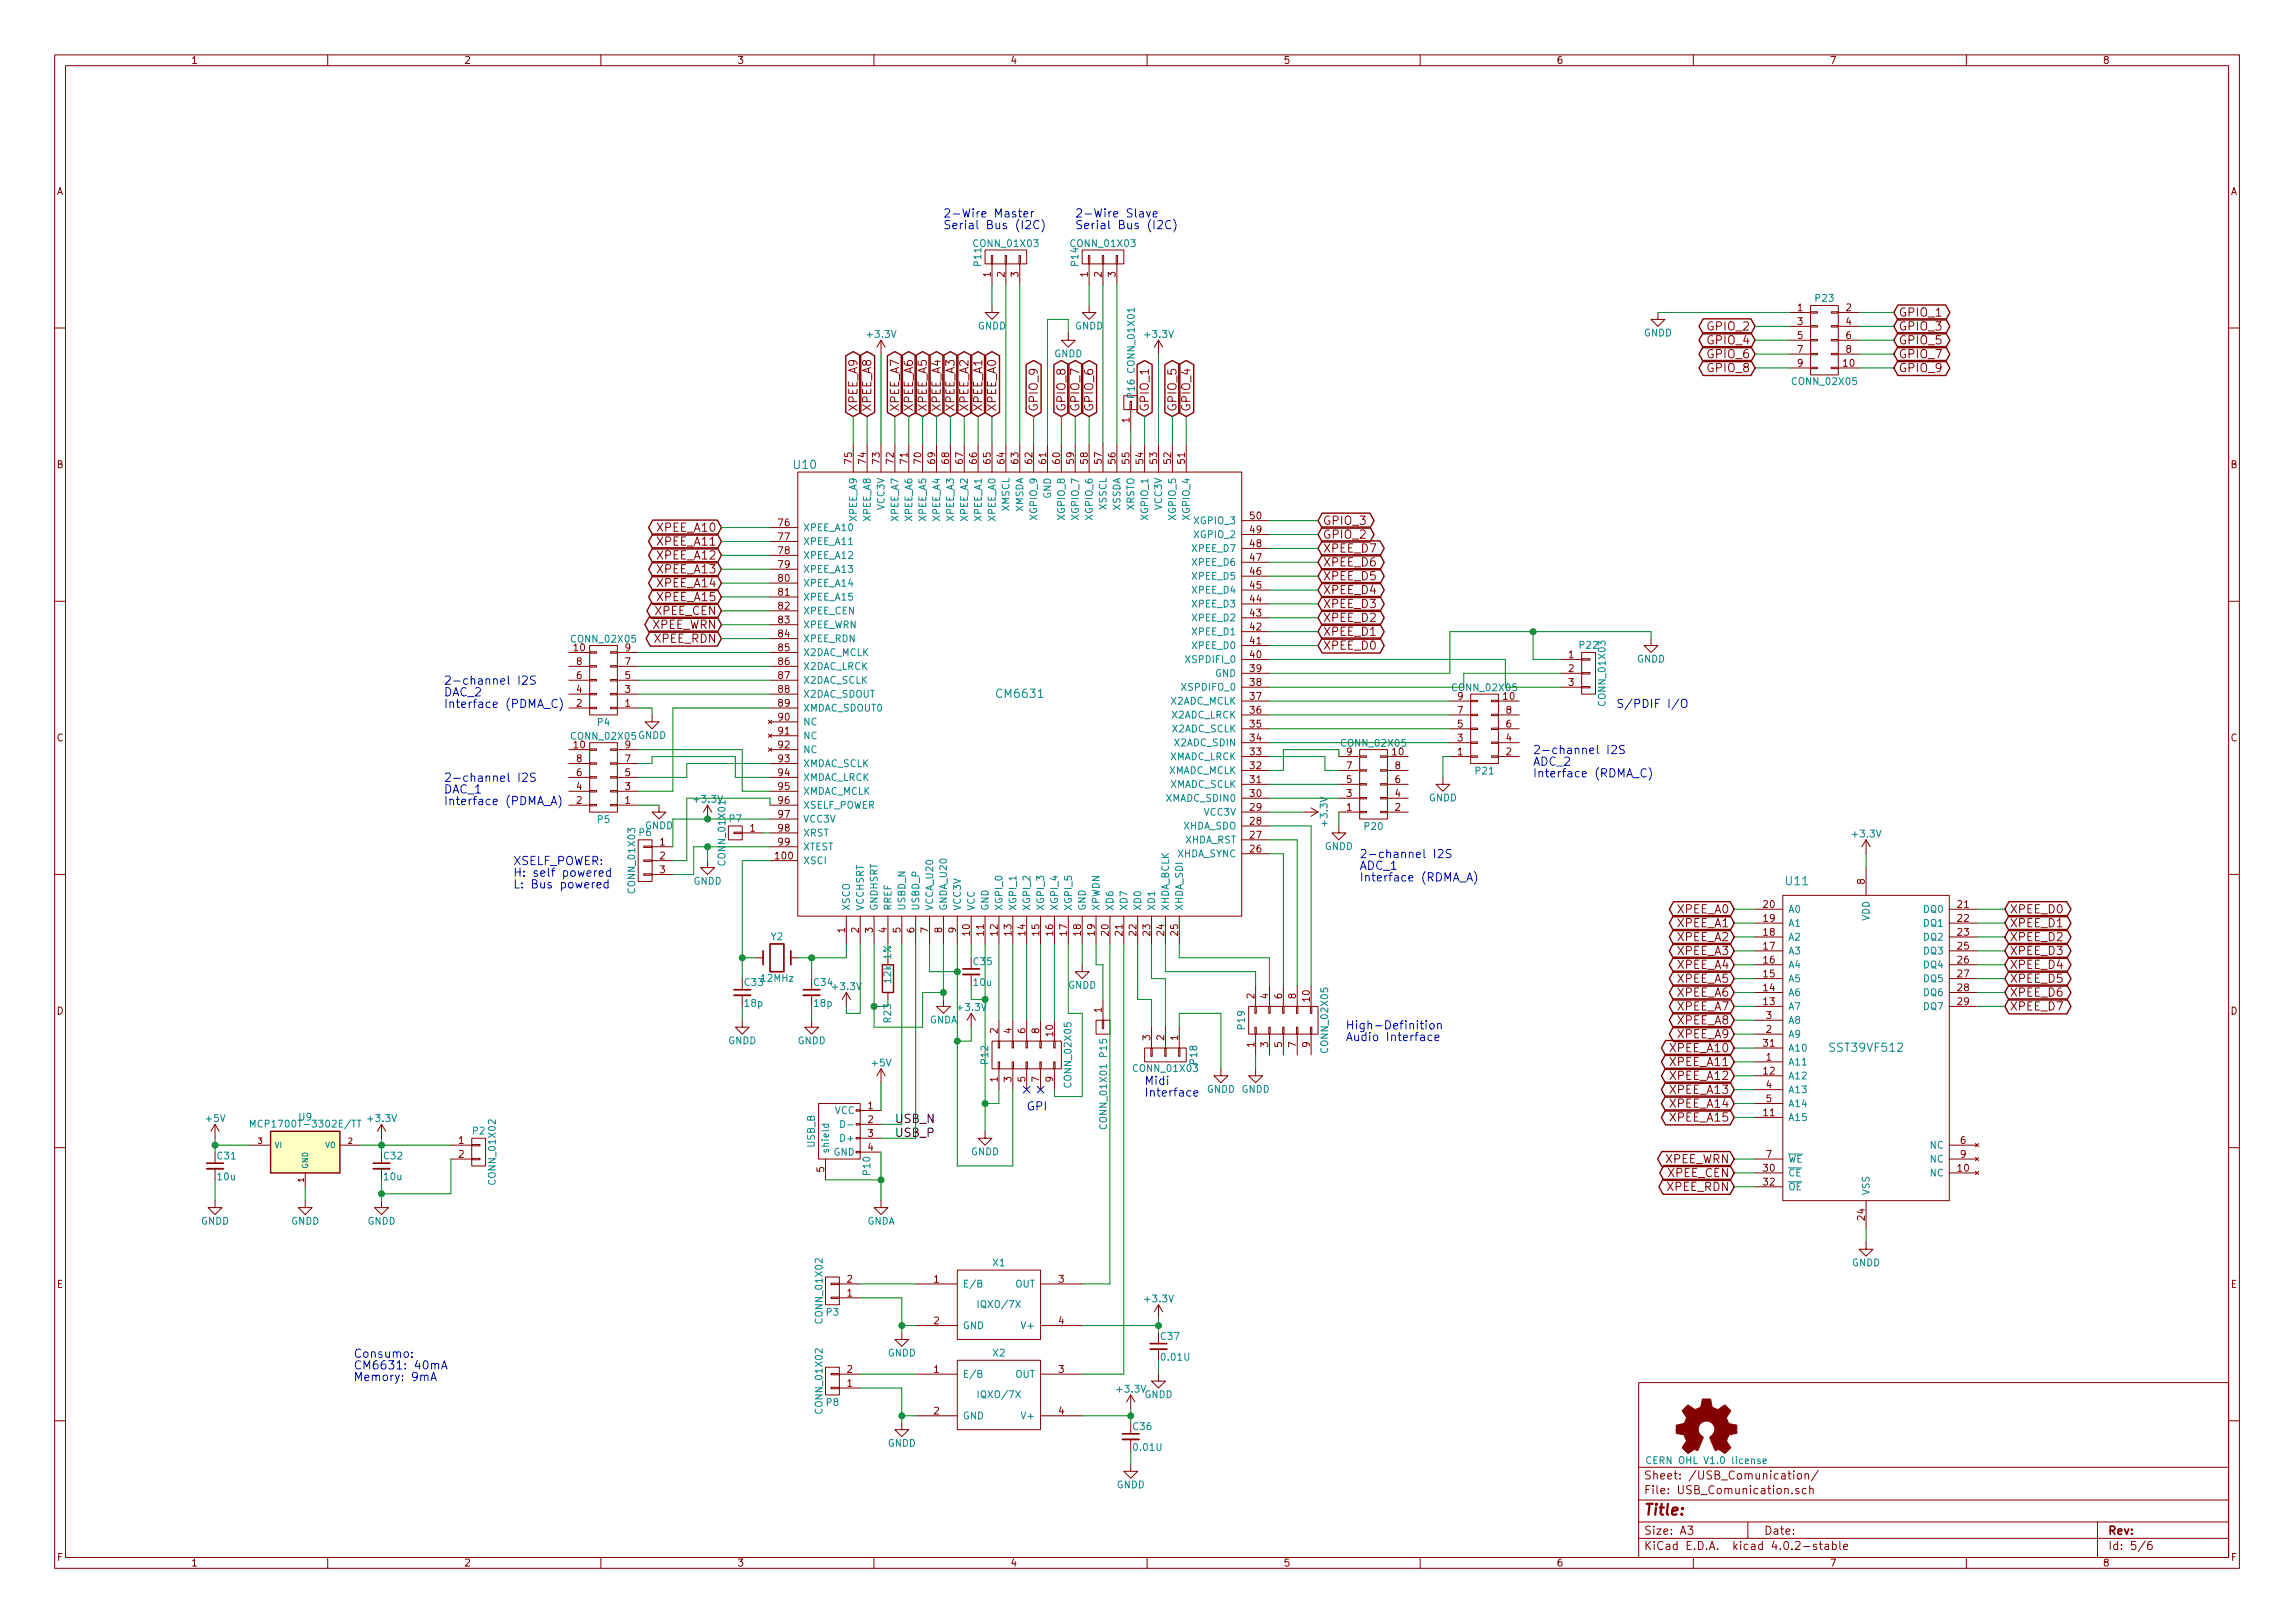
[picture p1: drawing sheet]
<svg xmlns="http://www.w3.org/2000/svg" width="420mm" height="297mm" viewBox="0 0 420 297" stroke-linecap="round" stroke-linejoin="round" font-family="sans-serif">
<defs><g id="words">
<text font-size="2.8" fill="#840000" x="301" y="277.3">Title:</text>
<g font-size="2.1" fill="#0000c2">
<text x="172.7" y="39.8">2-Wire Master</text>
<text x="172.7" y="41.9">Serial Bus (I2C)</text>
<text x="196.8" y="39.8">2-Wire Slave</text>
<text x="196.8" y="41.9">Serial Bus (I2C)</text>
<text x="81.3" y="125.3">2-channel I2S</text>
<text x="81.3" y="127.4">DAC_2</text>
<text x="81.3" y="129.6">Interface (PDMA_C)</text>
<text x="295.9" y="129.6">S/PDIF I/O</text>
<text x="81.3" y="143.1">2-channel I2S</text>
<text x="280.7" y="138">2-channel I2S</text>
<text x="280.7" y="140.1">ADC_2</text>
<text x="280.7" y="142.3">Interface (RDMA_C)</text>
<text x="81.3" y="145.2">DAC_1</text>
<text x="81.3" y="147.4">Interface (PDMA_A)</text>
<text x="94" y="158.3">XSELF_POWER:</text>
<text x="94" y="160.5">H: self powered</text>
<text x="248.9" y="157.1">2-channel I2S</text>
<text x="248.9" y="159.2">ADC_1</text>
<text x="248.9" y="161.3">Interface (RDMA_A)</text>
<text x="94" y="162.6">L: Bus powered</text>
<text x="246.4" y="188.4">High-Definition</text>
<text x="246.4" y="190.5">Audio Interface</text>
<text x="188" y="203.2">GPI</text>
<text x="209.5" y="198.6">Midi</text>
<text x="209.5" y="200.7">Interface</text>
<text x="64.8" y="248.5">Consumo:</text>
<text x="64.8" y="250.6">CM6631: 40mA</text>
<text x="64.8" y="252.8">Memory: 9mA</text>
</g>
<g font-size="2.1" fill="#840000">
<text x="347.6" y="57.9">GPIO_1</text>
<text x="312.7" y="60.5">GPIO_2</text>
<text x="312.7" y="63">GPIO_4</text>
<text x="312.7" y="65.6">GPIO_6</text>
<text x="347.6" y="60.5">GPIO_3</text>
<text x="347.6" y="63">GPIO_5</text>
<text x="347.6" y="65.6">GPIO_7</text>
<text x="312.7" y="68.1">GPIO_8</text>
<text x="347.6" y="68.1">GPIO_9</text>
<text x="157" y="75.3" transform="rotate(-90 157 75.3)">XPEE_A9</text>
<text x="159.5" y="75.3" transform="rotate(-90 159.5 75.3)">XPEE_A8</text>
<text x="164.6" y="75.3" transform="rotate(-90 164.6 75.3)">XPEE_A7</text>
<text x="167.1" y="75.3" transform="rotate(-90 167.1 75.3)">XPEE_A6</text>
<text x="169.7" y="75.3" transform="rotate(-90 169.7 75.3)">XPEE_A5</text>
<text x="172.2" y="75.3" transform="rotate(-90 172.2 75.3)">XPEE_A4</text>
<text x="174.8" y="75.3" transform="rotate(-90 174.8 75.3)">XPEE_A3</text>
<text x="177.3" y="75.3" transform="rotate(-90 177.3 75.3)">XPEE_A2</text>
<text x="179.8" y="75.3" transform="rotate(-90 179.8 75.3)">XPEE_A1</text>
<text x="182.4" y="75.3" transform="rotate(-90 182.4 75.3)">XPEE_A0</text>
<text x="190" y="75.3" transform="rotate(-90 190 75.3)">GPIO_9</text>
<text x="195.1" y="75.3" transform="rotate(-90 195.1 75.3)">GPIO_8</text>
<text x="197.6" y="75.3" transform="rotate(-90 197.6 75.3)">GPIO_7</text>
<text x="200.2" y="75.3" transform="rotate(-90 200.2 75.3)">GPIO_6</text>
<text x="210.3" y="75.3" transform="rotate(-90 210.3 75.3)">GPIO_1</text>
<text x="215.4" y="75.3" transform="rotate(-90 215.4 75.3)">GPIO_5</text>
<text x="217.9" y="75.3" transform="rotate(-90 217.9 75.3)">GPIO_4</text>
<text x="120.4" y="97.3">XPEE_A10</text>
<text x="120.4" y="99.9">XPEE_A11</text>
<text x="242.2" y="98.6">GPIO_2</text>
<text x="242.2" y="96">GPIO_3</text>
<text x="242.2" y="101.1">XPEE_D7</text>
<text x="120.4" y="102.4">XPEE_A12</text>
<text x="120.4" y="104.9">XPEE_A13</text>
<text x="120.4" y="107.5">XPEE_A14</text>
<text x="242.2" y="103.7">XPEE_D6</text>
<text x="242.2" y="106.2">XPEE_D5</text>
<text x="119.8" y="112.6">XPEE_CEN</text>
<text x="120.4" y="110">XPEE_A15</text>
<text x="242.2" y="108.7">XPEE_D4</text>
<text x="242.2" y="111.3">XPEE_D3</text>
<text x="242.2" y="113.8">XPEE_D2</text>
<text x="119.3" y="115.1">XPEE_WRN</text>
<text x="119.7" y="117.6">XPEE_RDN</text>
<text x="242.2" y="116.4">XPEE_D1</text>
<text x="242.2" y="118.9">XPEE_D0</text>
<text x="307" y="167.2">XPEE_A0</text>
<text x="367.9" y="167.2">XPEE_D0</text>
<text x="307" y="169.7">XPEE_A1</text>
<text x="307" y="172.2">XPEE_A2</text>
<text x="367.9" y="172.2">XPEE_D2</text>
<text x="367.9" y="169.7">XPEE_D1</text>
<text x="307" y="174.8">XPEE_A3</text>
<text x="307" y="179.9">XPEE_A5</text>
<text x="307" y="177.3">XPEE_A4</text>
<text x="367.9" y="177.3">XPEE_D4</text>
<text x="367.9" y="174.8">XPEE_D3</text>
<text x="367.9" y="179.9">XPEE_D5</text>
<text x="307" y="184.9">XPEE_A7</text>
<text x="307" y="182.4">XPEE_A6</text>
<text x="367.9" y="182.4">XPEE_D6</text>
<text x="367.9" y="184.9">XPEE_D7</text>
<text x="307" y="190">XPEE_A9</text>
<text x="307" y="187.5">XPEE_A8</text>
<text x="305.8" y="195.1">XPEE_A11</text>
<text x="305.8" y="192.6">XPEE_A10</text>
<text x="305.8" y="197.6">XPEE_A12</text>
<text x="305.8" y="200.2">XPEE_A13</text>
<text x="305.8" y="202.7">XPEE_A14</text>
<text x="305.8" y="205.3">XPEE_A15</text>
<text x="304.7" y="212.9">XPEE_WRN</text>
<text x="305.3" y="215.4">XPEE_CEN</text>
<text x="305.2" y="218">XPEE_RDN</text>
<text x="301" y="273.5">File: USB_Comunication.sch</text>
<text x="301" y="270.8">Sheet: /USB_Comunication/</text>
<text x="301" y="280.9">Size: A3</text>
<text x="323" y="280.9">Date:</text>
<text x="386" y="280.9">Rev:</text>
<text x="301" y="283.7">KiCad E.D.A. kicad 4.0.2-stable</text>
<text x="386" y="283.7">Id: 5/6</text>
</g>
<g font-size="2.1" fill="#008484">
<text x="145.4" y="85.8">U10</text>
<text x="182.7" y="127.7">CM6631</text>
<text x="327" y="162">U11</text>
<text x="335.3" y="192.5">SST39VF512</text>
</g>
<g font-size="2.1">
<text x="163.8" y="205.5">USB_N</text>
<text x="163.8" y="208.1">USB_P</text>
</g>
<g font-size="1.8" fill="#840000">
<text x="35" y="11.7">1</text>
<text x="85" y="11.7">2</text>
<text x="135" y="11.7">3</text>
<text x="185" y="11.7">4</text>
<text x="235" y="11.7">5</text>
<text x="285" y="11.7">6</text>
<text x="335" y="11.7">7</text>
<text x="385" y="11.7">8</text>
<text x="10.4" y="35.7">A</text>
<text x="408.4" y="35.7">A</text>
<text x="181.4" y="50.7" transform="rotate(-90 181.4 50.7)">1</text>
<text x="183.9" y="50.7" transform="rotate(-90 183.9 50.7)">2</text>
<text x="186.4" y="50.7" transform="rotate(-90 186.4 50.7)">3</text>
<text x="199.1" y="50.7" transform="rotate(-90 199.1 50.7)">1</text>
<text x="201.7" y="50.7" transform="rotate(-90 201.7 50.7)">2</text>
<text x="204.2" y="50.7" transform="rotate(-90 204.2 50.7)">3</text>
<text x="329.1" y="56.9">1</text>
<text x="329.1" y="59.5">3</text>
<text x="338" y="56.9">2</text>
<text x="338" y="59.5">4</text>
<text x="329.1" y="62">5</text>
<text x="329.1" y="64.6">7</text>
<text x="338" y="62">6</text>
<text x="338" y="64.6">8</text>
<text x="329.1" y="67.1">9</text>
<text x="337.5" y="67.1">10</text>
<text x="206.8" y="77.4" transform="rotate(-90 206.8 77.4)">1</text>
<text x="10.4" y="85.7">B</text>
<text x="156" y="84.8" transform="rotate(-90 156 84.8)">75</text>
<text x="158.5" y="84.8" transform="rotate(-90 158.5 84.8)">74</text>
<text x="161" y="84.8" transform="rotate(-90 161 84.8)">73</text>
<text x="163.6" y="84.8" transform="rotate(-90 163.6 84.8)">72</text>
<text x="166.1" y="84.8" transform="rotate(-90 166.1 84.8)">71</text>
<text x="168.7" y="84.8" transform="rotate(-90 168.7 84.8)">70</text>
<text x="171.2" y="84.8" transform="rotate(-90 171.2 84.8)">69</text>
<text x="173.7" y="84.8" transform="rotate(-90 173.7 84.8)">68</text>
<text x="176.3" y="84.8" transform="rotate(-90 176.3 84.8)">67</text>
<text x="178.8" y="84.8" transform="rotate(-90 178.8 84.8)">66</text>
<text x="181.4" y="84.8" transform="rotate(-90 181.4 84.8)">65</text>
<text x="183.9" y="84.8" transform="rotate(-90 183.9 84.8)">64</text>
<text x="186.4" y="84.8" transform="rotate(-90 186.4 84.8)">63</text>
<text x="189" y="84.8" transform="rotate(-90 189 84.8)">62</text>
<text x="191.5" y="84.8" transform="rotate(-90 191.5 84.8)">61</text>
<text x="194.1" y="84.8" transform="rotate(-90 194.1 84.8)">60</text>
<text x="196.6" y="84.8" transform="rotate(-90 196.6 84.8)">59</text>
<text x="199.1" y="84.8" transform="rotate(-90 199.1 84.8)">58</text>
<text x="201.7" y="84.8" transform="rotate(-90 201.7 84.8)">57</text>
<text x="204.2" y="84.8" transform="rotate(-90 204.2 84.8)">56</text>
<text x="206.8" y="84.8" transform="rotate(-90 206.8 84.8)">55</text>
<text x="209.3" y="84.8" transform="rotate(-90 209.3 84.8)">54</text>
<text x="211.8" y="84.8" transform="rotate(-90 211.8 84.8)">53</text>
<text x="214.4" y="84.8" transform="rotate(-90 214.4 84.8)">52</text>
<text x="216.9" y="84.8" transform="rotate(-90 216.9 84.8)">51</text>
<text x="408.4" y="85.7">B</text>
<text x="228.9" y="95">50</text>
<text x="142.5" y="96.3">76</text>
<text x="142.5" y="98.8">77</text>
<text x="142.5" y="101.4">78</text>
<text x="228.9" y="100.1">48</text>
<text x="228.9" y="97.6">49</text>
<text x="142.5" y="106.5">80</text>
<text x="142.5" y="103.9">79</text>
<text x="228.9" y="107.7">45</text>
<text x="228.9" y="105.2">46</text>
<text x="228.9" y="102.7">47</text>
<text x="142.5" y="109">81</text>
<text x="142.5" y="111.5">82</text>
<text x="228.9" y="112.8">43</text>
<text x="228.9" y="110.3">44</text>
<text x="105.1" y="119.2">10</text>
<text x="114.5" y="119.2">9</text>
<text x="142.5" y="114.1">83</text>
<text x="142.5" y="116.6">84</text>
<text x="142.5" y="119.2">85</text>
<text x="228.9" y="117.9">41</text>
<text x="228.9" y="115.4">42</text>
<text x="105.6" y="124.2">6</text>
<text x="105.6" y="121.7">8</text>
<text x="114.5" y="124.2">5</text>
<text x="114.5" y="121.7">7</text>
<text x="142.5" y="121.7">86</text>
<text x="142.5" y="124.2">87</text>
<text x="228.9" y="120.4">40</text>
<text x="228.9" y="125.5">38</text>
<text x="228.9" y="123">39</text>
<text x="287.2" y="120.4">1</text>
<text x="287.2" y="123">2</text>
<text x="287.2" y="125.5">3</text>
<text x="105.6" y="129.3">2</text>
<text x="105.6" y="126.8">4</text>
<text x="114.5" y="129.3">1</text>
<text x="114.5" y="126.8">3</text>
<text x="142.5" y="131.9">90</text>
<text x="142.5" y="126.8">88</text>
<text x="142.5" y="129.3">89</text>
<text x="228.9" y="130.6">36</text>
<text x="228.9" y="128.1">37</text>
<text x="266.9" y="130.6">7</text>
<text x="266.9" y="128.1">9</text>
<text x="275.3" y="128.1">10</text>
<text x="275.7" y="130.6">8</text>
<text x="10.4" y="135.7">C</text>
<text x="105.1" y="136.9">10</text>
<text x="114.5" y="136.9">9</text>
<text x="142.5" y="134.4">91</text>
<text x="142.5" y="136.9">92</text>
<text x="228.9" y="135.7">34</text>
<text x="228.9" y="133.1">35</text>
<text x="266.9" y="135.7">3</text>
<text x="266.9" y="133.1">5</text>
<text x="275.7" y="135.7">4</text>
<text x="275.7" y="133.1">6</text>
<text x="408.4" y="135.7">C</text>
<text x="105.6" y="142">6</text>
<text x="105.6" y="139.5">8</text>
<text x="114.5" y="142">5</text>
<text x="114.5" y="139.5">7</text>
<text x="142.5" y="139.5">93</text>
<text x="142.5" y="142">94</text>
<text x="228.9" y="143.3">31</text>
<text x="228.9" y="140.8">32</text>
<text x="228.9" y="138.2">33</text>
<text x="246.5" y="143.3">5</text>
<text x="246.5" y="140.8">7</text>
<text x="246.5" y="138.2">9</text>
<text x="254.9" y="138.2">10</text>
<text x="255.4" y="143.3">6</text>
<text x="255.4" y="140.8">8</text>
<text x="266.9" y="138.2">1</text>
<text x="275.7" y="138.2">2</text>
<text x="105.6" y="147.1">2</text>
<text x="105.6" y="144.6">4</text>
<text x="114.5" y="147.1">1</text>
<text x="114.5" y="144.6">3</text>
<text x="142.5" y="144.6">95</text>
<text x="142.5" y="147.1">96</text>
<text x="142.5" y="149.6">97</text>
<text x="228.9" y="145.8">30</text>
<text x="228.9" y="148.4">29</text>
<text x="246.5" y="148.4">1</text>
<text x="246.5" y="145.8">3</text>
<text x="255.4" y="148.4">2</text>
<text x="255.4" y="145.8">4</text>
<text x="120.8" y="154.7">1</text>
<text x="137.3" y="152.2">1</text>
<text x="142.5" y="152.2">98</text>
<text x="142.5" y="154.7">99</text>
<text x="228.9" y="156">26</text>
<text x="228.9" y="153.5">27</text>
<text x="228.9" y="150.9">28</text>
<text x="120.8" y="157.3">2</text>
<text x="120.8" y="159.8">3</text>
<text x="142" y="157.3">100</text>
<text x="341.4" y="161.8" transform="rotate(-90 341.4 161.8)">8</text>
<text x="322.9" y="166.2">20</text>
<text x="358.4" y="166.2">21</text>
<text x="154.7" y="170.7" transform="rotate(-90 154.7 170.7)">1</text>
<text x="157.2" y="170.7" transform="rotate(-90 157.2 170.7)">2</text>
<text x="159.8" y="170.7" transform="rotate(-90 159.8 170.7)">3</text>
<text x="162.3" y="170.7" transform="rotate(-90 162.3 170.7)">4</text>
<text x="164.8" y="170.7" transform="rotate(-90 164.8 170.7)">5</text>
<text x="167.4" y="170.7" transform="rotate(-90 167.4 170.7)">6</text>
<text x="169.9" y="170.7" transform="rotate(-90 169.9 170.7)">7</text>
<text x="172.5" y="170.7" transform="rotate(-90 172.5 170.7)">8</text>
<text x="175" y="170.7" transform="rotate(-90 175 170.7)">9</text>
<text x="177.5" y="171.2" transform="rotate(-90 177.5 171.2)">10</text>
<text x="180.1" y="171.2" transform="rotate(-90 180.1 171.2)">11</text>
<text x="182.6" y="171.2" transform="rotate(-90 182.6 171.2)">12</text>
<text x="185.2" y="171.2" transform="rotate(-90 185.2 171.2)">13</text>
<text x="187.7" y="171.2" transform="rotate(-90 187.7 171.2)">14</text>
<text x="190.2" y="171.2" transform="rotate(-90 190.2 171.2)">15</text>
<text x="192.8" y="171.2" transform="rotate(-90 192.8 171.2)">16</text>
<text x="195.3" y="171.2" transform="rotate(-90 195.3 171.2)">17</text>
<text x="197.9" y="171.2" transform="rotate(-90 197.9 171.2)">18</text>
<text x="200.4" y="171.2" transform="rotate(-90 200.4 171.2)">19</text>
<text x="202.9" y="171.2" transform="rotate(-90 202.9 171.2)">20</text>
<text x="205.5" y="171.2" transform="rotate(-90 205.5 171.2)">21</text>
<text x="208" y="171.2" transform="rotate(-90 208 171.2)">22</text>
<text x="210.6" y="171.2" transform="rotate(-90 210.6 171.2)">23</text>
<text x="213.1" y="171.2" transform="rotate(-90 213.1 171.2)">24</text>
<text x="215.6" y="171.2" transform="rotate(-90 215.6 171.2)">25</text>
<text x="322.9" y="173.8">17</text>
<text x="322.9" y="171.2">18</text>
<text x="322.9" y="168.7">19</text>
<text x="358.4" y="168.7">22</text>
<text x="358.4" y="171.2">23</text>
<text x="358.4" y="173.8">25</text>
<text x="322.9" y="178.9">15</text>
<text x="322.9" y="176.3">16</text>
<text x="358.4" y="176.3">26</text>
<text x="358.4" y="178.9">27</text>
<text x="10.4" y="185.7">D</text>
<text x="201.7" y="185.3" transform="rotate(-90 201.7 185.3)">1</text>
<text x="229.6" y="182.8" transform="rotate(-90 229.6 182.8)">2</text>
<text x="232.2" y="182.8" transform="rotate(-90 232.2 182.8)">4</text>
<text x="234.7" y="182.8" transform="rotate(-90 234.7 182.8)">6</text>
<text x="237.2" y="182.8" transform="rotate(-90 237.2 182.8)">8</text>
<text x="239.8" y="183.2" transform="rotate(-90 239.8 183.2)">10</text>
<text x="322.9" y="183.9">13</text>
<text x="322.9" y="181.4">14</text>
<text x="358.4" y="181.4">28</text>
<text x="358.4" y="183.9">29</text>
<text x="408.4" y="185.7">D</text>
<text x="182.6" y="189.1" transform="rotate(-90 182.6 189.1)">2</text>
<text x="185.2" y="189.1" transform="rotate(-90 185.2 189.1)">4</text>
<text x="187.7" y="189.1" transform="rotate(-90 187.7 189.1)">6</text>
<text x="190.2" y="189.1" transform="rotate(-90 190.2 189.1)">8</text>
<text x="192.8" y="189.6" transform="rotate(-90 192.8 189.6)">10</text>
<text x="210.6" y="190.4" transform="rotate(-90 210.6 190.4)">3</text>
<text x="213.1" y="190.4" transform="rotate(-90 213.1 190.4)">2</text>
<text x="215.6" y="190.4" transform="rotate(-90 215.6 190.4)">1</text>
<text x="229.6" y="191.7" transform="rotate(-90 229.6 191.7)">1</text>
<text x="232.2" y="191.7" transform="rotate(-90 232.2 191.7)">3</text>
<text x="234.7" y="191.7" transform="rotate(-90 234.7 191.7)">5</text>
<text x="237.2" y="191.7" transform="rotate(-90 237.2 191.7)">7</text>
<text x="239.8" y="191.7" transform="rotate(-90 239.8 191.7)">9</text>
<text x="322.9" y="191.6">31</text>
<text x="323.4" y="189">2</text>
<text x="323.4" y="186.5">3</text>
<text x="322.9" y="196.6">12</text>
<text x="323.4" y="194.1">1</text>
<text x="158.9" y="203">1</text>
<text x="182.6" y="198" transform="rotate(-90 182.6 198)">1</text>
<text x="185.2" y="198" transform="rotate(-90 185.2 198)">3</text>
<text x="187.7" y="198" transform="rotate(-90 187.7 198)">5</text>
<text x="190.2" y="198" transform="rotate(-90 190.2 198)">7</text>
<text x="192.8" y="198" transform="rotate(-90 192.8 198)">9</text>
<text x="323.4" y="199.2">4</text>
<text x="323.4" y="201.7">5</text>
<text x="84" y="209.3">1</text>
<text x="158.9" y="205.5">2</text>
<text x="158.9" y="208.1">3</text>
<text x="322.9" y="204.3">11</text>
<text x="358.9" y="209.3">6</text>
<text x="84" y="211.9">2</text>
<text x="150.9" y="214.5" transform="rotate(-90 150.9 214.5)">5</text>
<text x="158.9" y="210.6">4</text>
<text x="322.9" y="214.4">30</text>
<text x="323.4" y="211.9">7</text>
<text x="358.4" y="214.4">10</text>
<text x="358.9" y="211.9">9</text>
<text x="322.9" y="217">32</text>
<text x="341.4" y="223.3" transform="rotate(-90 341.4 223.3)">24</text>
<text x="10.4" y="235.7">E</text>
<text x="155.1" y="237.3">1</text>
<text x="155.1" y="234.7">2</text>
<text x="171" y="234.7">1</text>
<text x="193.8" y="234.7">3</text>
<text x="408.4" y="235.7">E</text>
<text x="171" y="242.4">2</text>
<text x="193.8" y="242.4">4</text>
<text x="155.1" y="251.2">2</text>
<text x="171" y="251.2">1</text>
<text x="193.8" y="251.2">3</text>
<text x="155.1" y="253.8">1</text>
<text x="171" y="258.9">2</text>
<text x="193.8" y="258.9">4</text>
<text x="10.5" y="285.7">F</text>
<text x="35" y="286.7">1</text>
<text x="85" y="286.7">2</text>
<text x="135" y="286.7">3</text>
<text x="185" y="286.7">4</text>
<text x="235" y="286.7">5</text>
<text x="285" y="286.7">6</text>
<text x="335" y="286.7">7</text>
<text x="385" y="286.7">8</text>
<text x="408.5" y="285.7">F</text>
</g>
<g font-size="1.8" fill="#008484">
<text x="178.5" y="45.2">CONN_01X03</text>
<text x="196.3" y="45.2">CONN_01X03</text>
<text x="179.6" y="48.6" transform="rotate(-90 179.6 48.6)">P11</text>
<text x="197.4" y="48.6" transform="rotate(-90 197.4 48.6)">P14</text>
<text x="332.4" y="55.2">P23</text>
<text x="159" y="61.8">+3.3V</text>
<text x="179" y="60.3">GNDD</text>
<text x="193" y="65.4">GNDD</text>
<text x="196.8" y="60.3">GNDD</text>
<text x="209.8" y="61.8">+3.3V</text>
<text x="300.9" y="61.6">GNDD</text>
<text x="207.7" y="67.9" transform="rotate(-90 207.7 67.9)">CONN_01X01</text>
<text x="328.4" y="70.4">CONN_02X05</text>
<text x="207.7" y="72.7" transform="rotate(-90 207.7 72.7)">P16</text>
<text x="156.8" y="95.4" transform="rotate(-90 156.8 95.4)">XPEE_A9</text>
<text x="159.4" y="95.4" transform="rotate(-90 159.4 95.4)">XPEE_A8</text>
<text x="161.9" y="93.3" transform="rotate(-90 161.9 93.3)">VCC3V</text>
<text x="164.5" y="95.4" transform="rotate(-90 164.5 95.4)">XPEE_A7</text>
<text x="167" y="95.4" transform="rotate(-90 167 95.4)">XPEE_A6</text>
<text x="169.5" y="95.4" transform="rotate(-90 169.5 95.4)">XPEE_A5</text>
<text x="172.1" y="95.4" transform="rotate(-90 172.1 95.4)">XPEE_A4</text>
<text x="174.6" y="95.4" transform="rotate(-90 174.6 95.4)">XPEE_A3</text>
<text x="177.2" y="95.4" transform="rotate(-90 177.2 95.4)">XPEE_A2</text>
<text x="179.7" y="95.4" transform="rotate(-90 179.7 95.4)">XPEE_A1</text>
<text x="182.2" y="95.4" transform="rotate(-90 182.2 95.4)">XPEE_A0</text>
<text x="184.8" y="93.6" transform="rotate(-90 184.8 93.6)">XMSCL</text>
<text x="187.3" y="93.8" transform="rotate(-90 187.3 93.8)">XMSDA</text>
<text x="189.9" y="95" transform="rotate(-90 189.9 95)">XGPIO_9</text>
<text x="192.4" y="91.3" transform="rotate(-90 192.4 91.3)">GND</text>
<text x="194.9" y="95" transform="rotate(-90 194.9 95)">XGPIO_8</text>
<text x="197.5" y="95" transform="rotate(-90 197.5 95)">XGPIO_7</text>
<text x="200" y="95" transform="rotate(-90 200 95)">XGPIO_6</text>
<text x="202.6" y="93.3" transform="rotate(-90 202.6 93.3)">XSSCL</text>
<text x="205.1" y="93.5" transform="rotate(-90 205.1 93.5)">XSSDA</text>
<text x="207.6" y="93.5" transform="rotate(-90 207.6 93.5)">XRSTO</text>
<text x="210.2" y="95" transform="rotate(-90 210.2 95)">XGPIO_1</text>
<text x="212.7" y="93.3" transform="rotate(-90 212.7 93.3)">VCC3V</text>
<text x="215.3" y="95" transform="rotate(-90 215.3 95)">XGPIO_5</text>
<text x="217.8" y="95" transform="rotate(-90 217.8 95)">XGPIO_4</text>
<text x="218.7" y="95.9">XGPIO_3</text>
<text x="147.1" y="97.2">XPEE_A10</text>
<text x="147.1" y="99.7">XPEE_A11</text>
<text x="218.3" y="101">XPEE_D7</text>
<text x="218.7" y="98.5">XGPIO_2</text>
<text x="147.1" y="107.4">XPEE_A14</text>
<text x="147.1" y="102.3">XPEE_A12</text>
<text x="147.1" y="104.8">XPEE_A13</text>
<text x="218.3" y="106.1">XPEE_D5</text>
<text x="218.3" y="103.5">XPEE_D6</text>
<text x="147.1" y="109.9">XPEE_A15</text>
<text x="147.1" y="112.4">XPEE_CEN</text>
<text x="218.3" y="113.7">XPEE_D2</text>
<text x="218.3" y="111.2">XPEE_D3</text>
<text x="218.3" y="108.6">XPEE_D4</text>
<text x="104.9" y="117.6">CONN_02X05</text>
<text x="147.1" y="115">XPEE_WRN</text>
<text x="147.1" y="117.5">XPEE_RDN</text>
<text x="218.3" y="118.8">XPEE_D0</text>
<text x="218.3" y="116.2">XPEE_D1</text>
<text x="289.3" y="118.7">P22</text>
<text x="147.1" y="120.1">X2DAC_MCLK</text>
<text x="147.1" y="122.6">X2DAC_LRCK</text>
<text x="147.1" y="125.1">X2DAC_SCLK</text>
<text x="217.5" y="121.3">XSPDIFI_0</text>
<text x="222.4" y="123.9">GND</text>
<text x="299.7" y="121.2">GNDD</text>
<text x="147.1" y="127.7">X2DAC_SDOUT</text>
<text x="147.1" y="130.2">XMDAC_SDOUT0</text>
<text x="214.2" y="128.9">X2ADC_MCLK</text>
<text x="214.4" y="131.5">X2ADC_LRCK</text>
<text x="216.6" y="126.4">XSPDIFO_0</text>
<text x="266.1" y="126.5">CONN_02X05</text>
<text x="293.9" y="128.9" transform="rotate(-90 293.9 128.9)">CONN_01X03</text>
<text x="104.9" y="135.4">CONN_02X05 GNDD</text>
<text x="109.4" y="132.8">P4</text>
<text x="147.1" y="132.8">NC</text>
<text x="147.1" y="135.3">NC</text>
<text x="147.1" y="137.8">NC</text>
<text x="214.5" y="134">X2ADC_SCLK</text>
<text x="215.1" y="136.6">X2ADC_SDIN</text>
<text x="245.8" y="136.6">CONN_02X05</text>
<text x="147.1" y="140.4">XMDAC_SCLK</text>
<text x="147.1" y="142.9">XMDAC_LRCK</text>
<text x="213.7" y="141.6">XMADC_MCLK</text>
<text x="213.9" y="139.1">XMADC_LRCK</text>
<text x="270.2" y="141.7">P21</text>
<text x="127.2" y="146.9">+3.3V</text>
<text x="147.1" y="145.5">XMDAC_MCLK</text>
<text x="147.1" y="148">XSELF_POWER</text>
<text x="213.6" y="146.7">XMADC_SDIN0</text>
<text x="214" y="144.2">XMADC_SCLK</text>
<text x="220.4" y="149.3">VCC3V</text>
<text x="261.6" y="146.6">GNDD</text>
<text x="109.4" y="150.6">P5</text>
<text x="117" y="153">P6</text>
<text x="118.1" y="151.7">GNDD</text>
<text x="133.6" y="150.5">P7</text>
<text x="147.1" y="150.5">VCC3V</text>
<text x="147.1" y="153.1">XRST</text>
<text x="147.1" y="155.6">XTEST</text>
<text x="216.5" y="151.8">XHDA_SDO</text>
<text x="216.8" y="154.3">XHDA_RST</text>
<text x="242.5" y="155.5">GNDD</text>
<text x="243" y="151" transform="rotate(-90 243 151)">+3.3V</text>
<text x="249.9" y="151.9">P20</text>
<text x="339.3" y="153.2">+3.3V</text>
<text x="126.9" y="161.9">GNDD</text>
<text x="132.8" y="158.1" transform="rotate(-90 132.8 158.1)">CONN_01X01</text>
<text x="147.1" y="158.2">XSCI</text>
<text x="215.4" y="156.9">XHDA_SYNC</text>
<text x="116.3" y="163.2" transform="rotate(-90 116.3 163.2)">CONN_01X03</text>
<text x="155.6" y="166.7" transform="rotate(-90 155.6 166.7)">XSCO</text>
<text x="158.1" y="166.7" transform="rotate(-90 158.1 166.7)">VCCHSRT</text>
<text x="160.7" y="166.7" transform="rotate(-90 160.7 166.7)">GNDHSRT</text>
<text x="163.2" y="166.7" transform="rotate(-90 163.2 166.7)">RREF</text>
<text x="165.7" y="166.7" transform="rotate(-90 165.7 166.7)">USBD_N</text>
<text x="168.3" y="166.7" transform="rotate(-90 168.3 166.7)">USBD_P</text>
<text x="170.8" y="166.7" transform="rotate(-90 170.8 166.7)">VCCA_U20</text>
<text x="173.4" y="166.7" transform="rotate(-90 173.4 166.7)">GNDA_U20</text>
<text x="175.9" y="166.7" transform="rotate(-90 175.9 166.7)">VCC3V</text>
<text x="178.4" y="166.7" transform="rotate(-90 178.4 166.7)">VCC</text>
<text x="181" y="166.7" transform="rotate(-90 181 166.7)">GND</text>
<text x="183.5" y="166.7" transform="rotate(-90 183.5 166.7)">XGPI_0</text>
<text x="186.1" y="166.7" transform="rotate(-90 186.1 166.7)">XGPI_1</text>
<text x="188.6" y="166.7" transform="rotate(-90 188.6 166.7)">XGPI_2</text>
<text x="191.1" y="166.7" transform="rotate(-90 191.1 166.7)">XGPI_3</text>
<text x="193.7" y="166.7" transform="rotate(-90 193.7 166.7)">XGPI_4</text>
<text x="196.2" y="166.7" transform="rotate(-90 196.2 166.7)">XGPI_5</text>
<text x="198.8" y="166.7" transform="rotate(-90 198.8 166.7)">GND</text>
<text x="201.3" y="166.7" transform="rotate(-90 201.3 166.7)">XPWDN</text>
<text x="203.8" y="166.7" transform="rotate(-90 203.8 166.7)">XD6</text>
<text x="206.4" y="166.7" transform="rotate(-90 206.4 166.7)">XD7</text>
<text x="208.9" y="166.7" transform="rotate(-90 208.9 166.7)">XD0</text>
<text x="211.5" y="166.7" transform="rotate(-90 211.5 166.7)">XD1</text>
<text x="214" y="166.7" transform="rotate(-90 214 166.7)">XHDA_BCLK</text>
<text x="216.5" y="166.7" transform="rotate(-90 216.5 166.7)">XHDA_SDI</text>
<text x="327.4" y="167">A0</text>
<text x="352.2" y="167">DQ0</text>
<text x="141.2" y="172">Y2</text>
<text x="327.4" y="172.1">A2</text>
<text x="327.4" y="169.6">A1</text>
<text x="342.3" y="168.6" transform="rotate(-90 342.3 168.6)">VDD</text>
<text x="352.2" y="169.6">DQ1</text>
<text x="352.2" y="172.1">DQ2</text>
<text x="139.4" y="179.7">12MHz</text>
<text x="163.1" y="179.5" transform="rotate(-90 163.1 179.5)">12k 1%</text>
<text x="178.3" y="176.6">C35</text>
<text x="327.4" y="179.7">A5</text>
<text x="327.4" y="177.2">A4</text>
<text x="327.4" y="174.7">A3</text>
<text x="352.2" y="174.7">DQ3</text>
<text x="352.2" y="177.2">DQ4</text>
<text x="352.2" y="179.7">DQ5</text>
<text x="136.4" y="180.4">C33</text>
<text x="136.4" y="184.2">18p</text>
<text x="149.1" y="180.4">C34</text>
<text x="149.1" y="184.2">18p</text>
<text x="152.6" y="181.2">+3.3V</text>
<text x="175.5" y="185">+3.3V</text>
<text x="178.3" y="180.4">10u</text>
<text x="195.5" y="180.9">GNDD</text>
<text x="327.4" y="184.8">A7</text>
<text x="327.4" y="182.3">A6</text>
<text x="352.2" y="182.3">DQ6</text>
<text x="352.2" y="184.8">DQ7</text>
<text x="133.3" y="191.1">GNDD</text>
<text x="146" y="191.1">GNDD</text>
<text x="163.1" y="187.1" transform="rotate(-90 163.1 187.1)">R23</text>
<text x="170.1" y="187.3">GNDA</text>
<text x="227.9" y="188.3" transform="rotate(-90 227.9 188.3)">P19</text>
<text x="327.4" y="189.9">A9</text>
<text x="327.4" y="187.4">A8</text>
<text x="159.7" y="195.2">+5V</text>
<text x="180.9" y="194.7" transform="rotate(-90 180.9 194.7)">P12</text>
<text x="202.6" y="193.4" transform="rotate(-90 202.6 193.4)">P15</text>
<text x="207.7" y="196.2">CONN_01X03</text>
<text x="219.2" y="194.7" transform="rotate(-90 219.2 194.7)">P18</text>
<text x="243.1" y="192.4" transform="rotate(-90 243.1 192.4)">CONN_02X05</text>
<text x="327.4" y="195">A11</text>
<text x="327.4" y="192.4">A10</text>
<text x="327.4" y="197.5">A12</text>
<text x="152.7" y="203.9">VCC</text>
<text x="196.1" y="198.7" transform="rotate(-90 196.1 198.7)">CONN_02X05</text>
<text x="220.9" y="200">GNDD GNDD</text>
<text x="327.4" y="200.1">A13</text>
<text x="327.4" y="202.6">A14</text>
<text x="37.8" y="205.3">+5V</text>
<text x="47.2" y="206.3">MCP1700T-3302E/TT</text>
<text x="54.8" y="205.1">U9</text>
<text x="67.5" y="205.3">+3.3V</text>
<text x="86.6" y="207.6">P2</text>
<text x="154.2" y="209">D+</text>
<text x="202.6" y="206.3" transform="rotate(-90 202.6 206.3)">CONN_01X01</text>
<text x="327.4" y="205.1">A15</text>
<text x="39.9" y="212.2">C31</text>
<text x="39.9" y="216">10u</text>
<text x="70.3" y="212.2">C32</text>
<text x="70.4" y="216">10u</text>
<text x="149.1" y="210" transform="rotate(-90 149.1 210)">USB_B</text>
<text x="151.8" y="211.1" transform="rotate(-90 151.8 211.1)">shield</text>
<text x="152.5" y="211.5">GND</text>
<text x="159.3" y="215" transform="rotate(-90 159.3 215)">P10</text>
<text x="177.7" y="211.4">GNDD</text>
<text x="327.4" y="212.8">WE</text>
<text x="327.4" y="215.3">CE</text>
<text x="353.3" y="210.2">NC</text>
<text x="353.3" y="212.8">NC</text>
<text x="353.3" y="215.3">NC</text>
<text x="90.7" y="216.5" transform="rotate(-90 90.7 216.5)">CONN_01X02</text>
<text x="327.4" y="217.8">OE</text>
<text x="342.3" y="218.7" transform="rotate(-90 342.3 218.7)">VSS</text>
<text x="36.8" y="224.1">GNDD</text>
<text x="53.3" y="224.1">GNDD</text>
<text x="67.3" y="224.1">GNDD</text>
<text x="158.7" y="224.1">GNDA</text>
<text x="181.8" y="231.7">X1</text>
<text x="339" y="231.7">GNDD</text>
<text x="176.3" y="235.6">E/B</text>
<text x="179.3" y="239.4">IQXO/7X</text>
<text x="185.8" y="235.6">OUT</text>
<text x="209.8" y="238.3">+3.3V</text>
<text x="150.6" y="241.9" transform="rotate(-90 150.6 241.9)">CONN_01X02</text>
<text x="151.3" y="240.8">P3</text>
<text x="176.3" y="243.2">GND</text>
<text x="187.3" y="243.2">V+</text>
<text x="212.6" y="245.2">C37</text>
<text x="162.5" y="248.2">GNDD</text>
<text x="181.8" y="248.2">X2</text>
<text x="212.8" y="249">0.01U</text>
<text x="151.3" y="257.3">P8</text>
<text x="176.3" y="252.1">E/B</text>
<text x="179.3" y="255.9">IQXO/7X</text>
<text x="185.8" y="252.1">OUT</text>
<text x="204.7" y="254.8">+3.3V</text>
<text x="209.5" y="255.9">GNDD</text>
<text x="150.6" y="258.4" transform="rotate(-90 150.6 258.4)">CONN_01X02</text>
<text x="176.3" y="259.8">GND</text>
<text x="187.3" y="259.8">V+</text>
<text x="207.5" y="261.7">C36</text>
<text x="162.5" y="264.8">GNDD</text>
<text x="207.7" y="265.5">0.01U</text>
<text x="302.5" y="267.9">CERN OHL V1.0 license</text>
<text x="204.4" y="272.4">GNDD</text>
</g>
<g font-size="1.4" fill="#840000">
<text x="47.2" y="209.3">3</text>
<text x="63.8" y="209.3">2</text>
<text x="55.6" y="216.3" transform="rotate(-90 55.6 216.3)">1</text>
</g>
<g font-size="1.4" fill="#008484">
<text x="50.3" y="210.1">VI</text>
<text x="56.4" y="213.9" transform="rotate(-90 56.4 213.9)">GND</text>
<text x="59.4" y="210.1">VO</text>
</g>
</g></defs>
<g fill="none" stroke="#840000" stroke-width=".18">
<path d="M10 10h400v277h-400zM12 12h396v273.1h-396zM60 10v2M110 10v2M160 10v2M210 10v2M260 10v2M310 10v2M360 10v2M180.3 45.8h7.7v2.5h-7.7zM181.5 46.8h.2v1.5h-.2zM181.6 55.9v1.3h1.3l-1.3 1.3-1.3-1.3h1.3"/>
<path d="M181.6 48.3v3.8M184 46.8h.3v1.5h-.3zM184.1 48.3v3.8M186.6 46.8h.2v1.5h-.2zM186.7 48.3v3.8M198.1 45.8h7.6v2.5h-7.6zM199.3 46.8h.2v1.5h-.2zM199.4 55.9v1.3h1.3l-1.3 1.3-1.3-1.3h1.3M199.4 48.3v3.8M201.8 46.8h.3v1.5h-.3zM201.9 48.3v3.8M204.3 46.8h.3v1.5h-.3z"/>
<path d="M204.5 48.3v3.8M303.5 57.2v1.3h1.3l-1.3 1.2-1.2-1.2h1.2M327.7 57.2h3.8M327.7 59.7h3.8M331.5 59.6h1.2v.3h-1.2zM331.5 57.1h1.2v.2h-1.2zM331.5 55.9h5v12.7h-5zM335.3 59.6h1.2v.3h-1.2zM335.3 57.1h1.2v.2h-1.2zM336.5 57.2h3.9M336.5 59.7h3.9M10 60h2"/>
<path d="M161.3 62.3v2.5M161.3 62.3l-.8 1.2M161.3 62.3l.8 1.2M195.6 61v1.3h1.2l-1.2 1.2-1.3-1.2h1.3M205.7 72.4h2.6v2.6h-2.6zM206.9 73.4h.2v1.6h-.2zM207 75v3.8M212.1 62.3v2.5M212.1 62.3l-.8 1.2M212.1 62.3l.8 1.2M327.7 62.3h3.8M327.7 64.8h3.8"/>
<path d="M327.7 67.3h3.8M331.5 67.2h1.2v.3h-1.2zM331.5 64.7h1.2v.2h-1.2zM331.5 62.1h1.2v.3h-1.2zM335.3 67.2h1.2v.3h-1.2zM335.3 64.7h1.2v.2h-1.2zM335.3 62.1h1.2v.3h-1.2zM336.5 62.3h3.9M336.5 64.8h3.9M336.5 67.3h3.9M408 60h2M141 96.6h5"/>
<path d="M141 99.1h5M146 86.4h81.3v81.3h-81.3zM156.2 81.3v5.1M158.7 81.3v5.1M161.3 81.3v5.1M163.8 81.3v5.1M166.4 81.3v5.1M168.9 81.3v5.1M171.4 81.3v5.1M174 81.3v5.1M176.5 81.3v5.1M179.1 81.3v5.1"/>
<path d="M181.6 81.3v5.1M184.1 81.3v5.1M186.7 81.3v5.1M189.2 81.3v5.1M191.8 81.3v5.1M194.3 81.3v5.1M196.8 81.3v5.1M199.4 81.3v5.1M201.9 81.3v5.1M204.5 81.3v5.1M207 81.3v5.1M209.5 81.3v5.1"/>
<path d="M212.1 81.3v5.1M214.6 81.3v5.1M217.2 81.3v5.1M227.3 95.3h5.1M227.3 97.8h5.1M10 110h2M104.1 119.4h3.8M107.9 118.1h5.1v12.7h-5.1zM107.9 119.3h1.3v.2h-1.3zM111.8 119.3h1.2v.2h-1.2zM113 119.4h3.8M141 106.7h5"/>
<path d="M141 109.3h5M141 111.8h5M141 114.3h5M141 116.9h5M141 119.4h5M141 101.6h5M141 104.2h5M227.3 118.1h5.1M227.3 115.6h5.1M227.3 113.1h5.1M227.3 110.5h5.1M227.3 108h5.1"/>
<path d="M227.3 105.4h5.1M227.3 102.9h5.1M227.3 100.4h5.1M289.6 119.4h2.5v7.6h-2.5zM302.3 116.9v1.2h1.2l-1.2 1.3-1.3-1.3h1.3M408 110h2M104.1 137.2h3.8M104.1 139.7h3.8M104.1 122h3.8M104.1 124.5h3.8M104.1 127h3.8M104.1 129.6h3.8"/>
<path d="M107.9 121.8h1.3v.3h-1.3zM107.9 124.4h1.3v.2h-1.3zM107.9 126.9h1.3v.3h-1.3zM107.9 129.4h1.3v.3h-1.3zM107.9 135.9h5.1v12.7h-5.1zM107.9 137.1h1.3v.2h-1.3zM107.9 139.6h1.3v.3h-1.3zM111.8 121.8h1.2v.3h-1.2zM111.8 124.4h1.2v.2h-1.2zM111.8 126.9h1.2v.3h-1.2zM111.8 129.4h1.2v.3h-1.2zM111.8 137.1h1.2v.2h-1.2z"/>
<path d="M111.8 139.6h1.2v.3h-1.2zM113 137.2h3.8M113 139.7h3.8M113 122h3.8M113 124.5h3.8M113 127h3.8M113 129.6h3.8M119.4 130.8v1.3h1.2l-1.2 1.3-1.3-1.3h1.3M140.7 131.8l.6 .6M140.7 134.4l.6 .6M140.7 136.9l.6 .6M141 132.1h5"/>
<path d="M141 134.7h5M141 137.2h5M141 139.7h5M141 122h5M141 124.5h5M141 127h5M141 129.6h5M141.3 131.8l-.6 .6M141.3 134.4l-.6 .6M141.3 136.9l-.6 .6M227.3 120.7h5.1M227.3 138.5h5.1"/>
<path d="M227.3 135.9h5.1M227.3 133.4h5.1M227.3 130.8h5.1M227.3 128.3h5.1M227.3 125.8h5.1M227.3 123.2h5.1M245.1 138.5h3.8M248.9 138.3h1.3v.3h-1.3zM248.9 137.2h5.1v12.7h-5.1zM252.7 138.3h1.3v.3h-1.3zM254 138.5h3.8M265.4 138.5h3.8"/>
<path d="M265.4 135.9h3.8M265.4 133.4h3.8M265.4 130.8h3.8M265.4 128.3h3.8M269.2 128.2h1.3v.2h-1.3zM269.2 130.7h1.3v.3h-1.3zM269.2 133.3h1.3v.2h-1.3zM269.2 135.8h1.3v.3h-1.3zM269.2 138.3h1.3v.3h-1.3zM269.2 127h5.1v12.7h-5.1zM273 128.2h1.3v.2h-1.3zM273 130.7h1.3v.3h-1.3z"/>
<path d="M273 133.3h1.3v.2h-1.3zM273 135.8h1.3v.3h-1.3zM273 138.3h1.3v.3h-1.3zM274.3 138.5h3.8M274.3 135.9h3.8M274.3 133.4h3.8M274.3 130.8h3.8M274.3 128.3h3.8M285.7 120.7h3.9M285.7 125.8h3.9M285.7 123.2h3.9M289.6 125.6h1.5v.3h-1.5z"/>
<path d="M289.6 123.1h1.5v.3h-1.5zM289.6 120.6h1.5v.2h-1.5zM104.1 142.3h3.8M104.1 144.8h3.8M104.1 147.4h3.8M107.9 142.1h1.3v.3h-1.3zM107.9 144.7h1.3v.2h-1.3zM107.9 147.2h1.3v.3h-1.3zM111.8 142.1h1.2v.3h-1.2zM111.8 144.7h1.2v.2h-1.2zM111.8 147.2h1.2v.3h-1.2zM113 142.3h3.8"/>
<path d="M113 144.8h3.8M113 147.4h3.8M116.8 153.7h2.6v7.6h-2.6zM117.9 159.9h1.5v.3h-1.5zM117.9 157.4h1.5v.2h-1.5zM117.9 154.8h1.5v.3h-1.5zM119.4 155h3.8M119.4 157.5h3.8M120.6 147.4v1.2h1.3l-1.3 1.3-1.2-1.3h1.2M129.5 157.5v1.3h1.3l-1.3 1.3-1.2-1.3h1.2M129.5 147.4l-.7 1.2M129.5 147.4v2.5"/>
<path d="M129.5 147.4l.8 1.2M133.3 151.2h2.6v2.5h-2.6zM134.4 152.3h1.5v.3h-1.5zM135.9 152.4h3.8M141 142.3h5M141 144.8h5M141 147.4h5M141 149.9h5M141 152.4h5M141 155h5M141 157.5h5M227.3 146.1h5.1"/>
<path d="M227.3 143.5h5.1M227.3 141h5.1M227.3 156.2h5.1M227.3 153.7h5.1M227.3 151.2h5.1M227.3 148.6h5.1M238.8 148.6h2.5M240 147.9l1.3 .7M241.3 148.6l-1.3 .8M245.1 151.2v1.2h1.3l-1.3 1.3-1.3-1.3h1.3M245.1 146.1h3.8M245.1 143.5h3.8"/>
<path d="M245.1 141h3.8M245.1 148.6h3.8M248.9 140.9h1.3v.2h-1.3zM248.9 143.4h1.3v.3h-1.3zM248.9 146h1.3v.2h-1.3zM248.9 148.5h1.3v.3h-1.3zM252.7 140.9h1.3v.2h-1.3zM252.7 143.4h1.3v.3h-1.3zM252.7 146h1.3v.2h-1.3zM252.7 148.5h1.3v.3h-1.3zM254 146.1h3.8M254 143.5h3.8"/>
<path d="M254 141h3.8M254 148.6h3.8M264.2 142.3v1.2h1.2l-1.2 1.3-1.3-1.3h1.3M341.6 153.7l-.7 1.3M341.6 153.7v2.5M341.6 158.8v5.1M341.6 153.7l.8 1.3M10 160h2M119.4 160.1h3.8M138.4 175.3h1.3M144.8 175.3h1.2M154.9 167.7v5.1"/>
<path d="M157.5 167.7v5.1M160 167.7v5.1M162.6 167.7v5.1M165.1 167.7v5.1M167.6 167.7v5.1M170.2 167.7v5.1M172.7 167.7v5.1M175.3 167.7v5.1M177.8 167.7v5.1M177.8 178.3v2.1M180.3 167.7v5.1M182.9 167.7v5.1"/>
<path d="M185.4 167.7v5.1M188 167.7v5.1M190.5 167.7v5.1M193 167.7v5.1M195.6 167.7v5.1M198.1 176.6v1.2h1.3l-1.3 1.3-1.3-1.3h1.3M198.1 167.7v5.1M200.7 167.7v5.1M203.2 167.7v5.1M205.7 167.7v5.1M208.3 167.7v5.1M210.8 167.7v5.1"/>
<path d="M213.4 167.7v5.1M215.9 167.7v5.1M321.3 166.4h5.1M321.3 168.9h5.1M321.3 171.5h5.1M321.3 179.1h5.1M321.3 174h5.1M321.3 176.6h5.1M326.4 163.9h30.5v55.8h-30.5zM356.9 166.4h5M356.9 168.9h5M356.9 171.5h5"/>
<path d="M356.9 179.1h5M356.9 174h5M356.9 176.6h5M408 160h2M135.9 186.7v1.3h1.3l-1.3 1.3-1.3-1.3h1.3M135.9 182.2v2M148.6 186.7v1.3h1.3l-1.3 1.3-1.3-1.3h1.3M148.6 182.2v2M154.9 181.6v2.6M154.9 181.6l-.7 1.3M154.9 181.6l.8 1.3M161.3 195.6v2.6"/>
<path d="M161.3 195.6l-.8 1.3M161.3 195.6l.8 1.3M162.6 181.6v1.3M172.7 182.9v1.3h1.3l-1.3 1.3-1.3-1.3h1.3M177.8 185.5v2.5M177.8 185.5l-.8 1.2M177.8 185.5l.8 1.2M181.6 190.5h12.7v5.1h-12.7zM182.8 194.3h.2v1.3h-.2zM182.8 190.5h.2v1.3h-.2zM182.9 186.7v3.8M182.9 195.6v3.8"/>
<path d="M185.3 194.3h.2v1.3h-.2zM185.3 190.5h.2v1.3h-.2zM185.4 186.7v3.8M185.4 195.6v3.8M187.8 194.3h.3v1.3h-.3zM187.8 190.5h.3v1.3h-.3zM188 186.7v3.8M188 195.6v3.8M190.4 194.3h.2v1.3h-.2zM190.4 190.5h.2v1.3h-.2zM190.5 186.7v3.8M190.5 195.6v3.8"/>
<path d="M192.9 194.3h.3v1.3h-.3zM192.9 190.5h.3v1.3h-.3zM193 186.7v3.8M193 195.6v3.8M200.7 186.7h2.5v2.6h-2.5zM201.8 186.7h.3v1.6h-.3zM201.9 182.9v3.8M209.5 191.8h7.7v2.5h-7.7zM210.7 191.8h.2v1.5h-.2zM210.8 188v3.8M213.2 191.8h.3v1.5h-.3zM213.4 188v3.8"/>
<path d="M215.8 191.8h.2v1.5h-.2zM215.9 188v3.8M223.5 195.6v1.3h1.3l-1.3 1.3-1.3-1.3h1.3M228.6 184.2h12.7v5.1h-12.7zM229.7 188h.3v1.3h-.3zM229.7 184.2h.3v1.3h-.3zM229.9 195.6v1.3h1.2l-1.2 1.3-1.3-1.3h1.3M229.9 180.4v3.8M229.9 189.3v3.8M232.3 188h.2v1.3h-.2zM232.3 184.2h.2v1.3h-.2zM232.4 180.4v3.8"/>
<path d="M232.4 189.3v3.8M234.8 188h.3v1.3h-.3zM234.8 184.2h.3v1.3h-.3zM234.9 180.4v3.8M234.9 189.3v3.8M237.4 188h.2v1.3h-.2zM237.4 184.2h.2v1.3h-.2zM237.5 180.4v3.8M237.5 189.3v3.8M239.9 188h.3v1.3h-.3zM239.9 184.2h.3v1.3h-.3zM240 180.4v3.8"/>
<path d="M240 189.3v3.8M321.3 194.3h5.1M321.3 189.3h5.1M321.3 186.7h5.1M321.3 199.4h5.1M321.3 191.8h5.1M321.3 196.9h5.1M321.3 184.2h5.1M321.3 181.6h5.1M356.9 184.2h5M356.9 181.6h5M10 210h2"/>
<path d="M39.4 219.7v1.3h1.2l-1.2 1.3-1.3-1.3h1.3M39.4 205.8v2.5M39.4 213.9v2M39.4 205.8l-.8 1.2M39.4 205.8l.7 1.2M45.7 209.6h3.8M55.9 219.7v1.3h1.2l-1.2 1.3-1.3-1.3h1.3M55.9 214.7v2.5M62.2 209.6h3.8M69.8 219.7v1.3h1.3l-1.3 1.3-1.2-1.3h1.2M69.8 205.8v2.5M69.8 213.9v2"/>
<path d="M69.8 205.8l-.7 1.2M69.8 205.8l.8 1.2M82.5 209.6h3.9M82.5 212.1h3.9M86.4 212h1.5v.3h-1.5zM86.4 209.5h1.5v.2h-1.5zM86.4 208.3h2.5v5.1h-2.5zM149.9 202h7.6v10.1h-7.6zM151.1 212.1v3.8M156.7 203.1h.8v.3h-.8zM156.7 205.6h.8v.3h-.8zM156.7 208.2h.8v.2h-.8z"/>
<path d="M156.7 210.7h.8v.3h-.8zM157.5 203.2h3.8M157.5 205.8h3.8M157.5 208.3h3.8M157.5 210.9h3.8M161.3 219.7v1.3h1.3l-1.3 1.3-1.3-1.3h1.3M180.3 207v1.3h1.3l-1.3 1.3-1.2-1.3h1.2M321.3 202h5.1M321.3 212.1h5.1M321.3 214.7h5.1M321.3 204.5h5.1M321.3 217.2h5.1"/>
<path d="M341.6 219.7v5.1M356.9 209.6h5M356.9 212.1h5M356.9 214.7h5M361.6 209.3l.7 .6M361.6 211.8l.7 .6M361.6 214.4l.7 .6M362.3 209.3l-.7 .6M362.3 211.8l-.7 .6M362.3 214.4l-.7 .6M408 210h2M151.1 233.7h2.6v5.1h-2.6z"/>
<path d="M152.1 234.9h1.6v.2h-1.6zM152.1 237.4h1.6v.3h-1.6zM153.7 235h3.8M153.7 237.5h3.8M167.6 235h7.7M175.3 232.4h15.2v12.7h-15.2zM190.5 235h7.6M212.1 238.8v2.5M212.1 238.8l-.8 1.3M212.1 238.8l.8 1.3M341.6 227.4v1.2h1.3l-1.3 1.3-1.2-1.3h1.2M151.1 250.2h2.6v5.1h-2.6z"/>
<path d="M152.1 251.4h1.6v.2h-1.6zM152.1 253.9h1.6v.3h-1.6zM153.7 251.5h3.8M153.7 254h3.8M165.1 243.9v1.2h1.3l-1.3 1.3-1.3-1.3h1.3M167.6 251.5h7.7M167.6 259.1h7.7M167.6 242.6h7.7M175.3 249h15.2v12.7h-15.2zM190.5 251.5h7.6M190.5 259.1h7.6M190.5 242.6h7.6"/>
<path d="M207 255.3v2.5M207 255.3l-.8 1.3M207 255.3l.8 1.3M212.1 251.5v1.3h1.3l-1.3 1.2-1.3-1.2h1.3M212.1 246.9v2.1M300 253h108v32.1h-108zM10 260h2M165.1 260.4v1.3h1.3l-1.3 1.2-1.3-1.2h1.3M207 268v1.3h1.3l-1.3 1.2-1.3-1.2h1.3M207 263.4v2.1M300 278.5h108M300 274.5h108"/>
<path d="M300 268.5h108M309 279.3h.9l-.5 .6 .5 .1v.7l-.2 .1-.7-.1M320 278.5v3M327.3 269.7h.6M327.5 269.2v1.3l.4 .2M328.1 273.3v.1M328.4 269.2v.2M328.4 269.7v1M329.1 269.8l.2-.1 .4 .1 .1 .6-.1 .2-.4 .1-.2-.1zM329.3 272.5a.37 .37 0 0 0-.6 .1l.1 .2 .5 .2 .1 .1-.2 .3-.5-.1M330.5 269.8l.2-.1 .3 .1 .1 .9M330.5 269.7v1"/>
<path d="M330.7 272.5l-.5-.1-.3 .3 .1 .6 .2 .1 .5-.1M331.3 272.5l.2-.1 .4 .1 .1 .9M331.3 271.9v1.5M332.9 269.1l-1.3 2M384 278.5v6.6M408 260h2M60 285.1v1.9M110 285.1v1.9M160 285.1v1.9M210 285.1v1.9M260 285.1v1.9M300 281.5h108"/>
<path d="M310 285.1v1.9M332.6 282.7a.37 .37 0 0 0-.6 .1l.1 .2 .5 .2v.1l-.2 .3-.4-.1M333.1 282.6h.5M333.3 282.1v1.3l.3 .2M334.1 282.7h.6l.1 .9M334.8 283h-.5l-.2 .2 .2 .4 .5-.1M335.5 282.7l.4-.1 .3 .3-.1 .6h-.6M335.5 282.1v1.5M336.8 282.1v1.3l.2 .2M337.5 283.1l.8-.1-.1-.3-.4-.1-.3 .2 .1 .7h.6M360 285.1v1.9M392.7 282l-1.2 2"/>
<path d="M393.9 282.1a.59 .59 0 0 0-.7 .6v.8l.2 .1 .6-.1v-.5l-.1-.3h-.5l-.2 .3"/>
</g>
<path d="M45.8 206.3v-1.3l.5 .9 .4-.9v1.3M65.4 205h.7M65.7 205v1.3M150.4 205.8h1.3M150.9 205.8v.3l.2 .2 .5-.1v-.4M153.9 205.1a.64 .64 0 0 1 .7 .6 .64 .64 0 0 1-.7 .7zM155.2 205.9h1M179 234.9l.7-.1v-.4l-.7-.1v1.3h.5l.2-.2 .1-.3-.3-.2M179 251.4l.7-.1v-.4l-.7-.1v1.3h.5l.2-.1 .1-.4-.3-.2M302.2 266.7a.5 .5 0 0 0-.6 0 .5 .5 0 0 0-.1 .6l.1 .4a.41 .41 0 0 0 .6 .1M322.8 267.4l.6-.1-.1-.2-.3-.1-.2 .2v.6h.5" fill="none" stroke="#008484" stroke-width=".18"/>
<path d="M139.7 174v2.6M141 172.8h2.5v5h-2.5zM144.8 174v2.6M176.3 177.3h3M134.4 181.1h3M147.1 181.1h3M37.8 212.9h3.1M68.3 212.9h3.1M210.6 245.9h3M205.5 262.4h3" fill="none" stroke="#840000" stroke-width=".3"/>
<g fill="none" stroke="#008400" stroke-width=".18">
<path d="M181.6 52.1v3.8M184.1 52.1v29.2M186.7 52.1v29.2M199.4 52.1v3.8M201.9 52.1v29.2M204.5 52.1v29.2M303.5 57.2h24.2M321.3 59.7h6.4M340.4 57.2h6.3M340.4 59.7h6.3M156.2 76.2v5.1M158.7 76.2v5.1"/>
<path d="M161.3 64.8v16.5M163.8 76.2v5.1M166.4 76.2v5.1M168.9 76.2v5.1M171.4 76.2v5.1M174 76.2v5.1M176.5 76.2v5.1M179.1 76.2v5.1M181.6 76.2v5.1M189.2 76.2v5.1M194.3 76.2v5.1M195.6 61v-2.5h-3.8v22.8"/>
<path d="M196.8 76.2v5.1M199.4 76.2v5.1M207 78.8v2.5M209.5 76.2v5.1M212.1 64.8v16.5M214.6 76.2v5.1M217.2 76.2v5.1M321.3 62.3h6.4M321.3 64.8h6.4M321.3 67.3h6.4M340.4 62.3h6.3M340.4 64.8h6.3"/>
<path d="M340.4 67.3h6.3M132.1 96.6h8.9M132.1 99.1h8.9M232.4 97.8h8.9M232.4 95.3h8.9M116.8 119.4h24.2M132.1 101.6h8.9M132.1 104.2h8.9M132.1 106.7h8.9M132.1 109.3h8.9M132.1 111.8h8.9M132.1 114.3h8.9"/>
<path d="M132.1 116.9h8.9M232.4 100.4h8.9M232.4 108h8.9M232.4 105.4h8.9M232.4 102.9h8.9M232.4 110.5h8.9M232.4 113.1h8.9M232.4 115.6h8.9M232.4 118.1h8.9M280.7 115.6v5.1h5M302.3 116.9v-1.3h-36.9v7.6h-33M116.8 137.2h19.1v7.6h5.1"/>
<path d="M116.8 139.7h2.6v-1.2h15.2v3.8h6.4M116.8 129.6h2.6v1.2M116.8 127h24.2M116.8 124.5h24.2M116.8 122h24.2M141 139.7h-15.3v2.6h-8.9M141 129.6h-17.8v15.2h-6.4M232.4 138.5h10.2v2.5h2.5M232.4 135.9h33M232.4 133.4h33M232.4 130.8h33M232.4 128.3h33"/>
<path d="M232.4 120.7h43.2v5.1h10.1M245.1 138.5v-1.3h-10.2v3.8h-2.5M265.4 138.5h-1.2v3.8M285.7 123.2h-17.7v2.6h-35.6M116.8 147.4h3.8M129.5 155v2.5M139.7 152.4h1.3M141 147.4v-1.3h-15.3v11.4h-2.5M141 157.5h-5.1v21.6M141 149.9h-17.8v5.1M141 155h-14v5.1h-3.8M232.4 156.2h2.5v24.2"/>
<path d="M232.4 153.7h5.1v26.7M232.4 151.2h7.6v29.2M232.4 148.6h6.4M232.4 146.1h12.7M232.4 143.5h12.7M245.1 148.6v2.6M341.6 156.2v2.6M135.9 175.3h2.5M148.6 175.3v3.8M154.9 172.8v2.5h-8.9M157.5 172.8v12.7h-2.6v-1.3M160 172.8v15.2h8.9v-6.4h3.8"/>
<path d="M162.6 172.8v2.5M165.1 172.8v33h-3.8M167.6 172.8v35.5h-6.3M170.2 172.8v5h5.1M172.7 172.8v10.1M175.3 172.8v40.6h10.1v-14M177.8 172.8v2.5M180.3 172.8v34.2M182.9 172.8v13.9M185.4 172.8v13.9M188 172.8v13.9M190.5 172.8v13.9"/>
<path d="M193 172.8v13.9M195.6 172.8v12.7h2.5v15.2h-5.1v-1.3M198.1 172.8v3.8M200.7 172.8v3.8h1.2v6.3M203.2 172.8v62.2h-5.1M205.7 172.8v78.7h-7.6M208.3 172.8v10.1h2.5v5.1M210.8 172.8v6.3h2.6v8.9M213.4 172.8v5h16.5v2.6M215.9 172.8v2.5h16.5v5.1M317.5 176.6h3.8M317.5 166.4h3.8"/>
<path d="M317.5 168.9h3.8M317.5 171.5h3.8M317.5 174h3.8M317.5 179.1h3.8M361.9 176.6h5.1M361.9 166.4h5.1M361.9 168.9h5.1M361.9 171.5h5.1M361.9 174h5.1M361.9 179.1h5.1M135.9 184.2v2.5M148.6 184.2v2.5"/>
<path d="M161.3 198.2v5M162.6 182.9v1.3h-2.6M177.8 188v2.5h-2.5M177.8 180.4v2.5h2.5M182.9 199.4v2.6h-2.6M215.9 188v-2.5h7.6v10.1M229.9 193.1v2.5M317.5 184.2h3.8M317.5 181.6h3.8M317.5 186.7h3.8M317.5 189.3h3.8M317.5 191.8h3.8"/>
<path d="M317.5 194.3h3.8M317.5 196.9h3.8M317.5 199.4h3.8M361.9 184.2h5.1M361.9 181.6h5.1M39.4 208.3v2.6M39.4 215.9v3.8M39.4 209.6h6.3M55.9 217.2v2.5M66 209.6h16.5M69.8 208.3v2.6M69.8 215.9v3.8"/>
<path d="M82.5 212.1v6.4h-12.7M151.1 215.9h10.2M161.3 210.9v8.8M317.5 202h3.8M317.5 204.5h3.8M317.5 212.1h3.8M317.5 214.7h3.8M317.5 217.2h3.8M157.5 237.5h7.6v6.4M157.5 235h10.1M341.6 224.8v2.6M157.5 254h7.6v6.4"/>
<path d="M157.5 251.5h10.1M165.1 242.6h2.5M165.1 259.1h2.5M198.1 242.6h14M198.1 259.1h8.9M207 257.8v2.6M212.1 241.3v2.6M212.1 249v2.5M207 265.5v2.5"/>
</g>
<g fill="#008400" stroke="#008400" stroke-width=".25">
<circle cx="161.3" cy="215.9" r=".51"/>
<circle cx="160" cy="184.2" r=".51"/>
<circle cx="175.3" cy="177.8" r=".51"/>
<circle cx="180.3" cy="182.9" r=".51"/>
<circle cx="180.3" cy="202" r=".51"/>
<circle cx="129.5" cy="155" r=".51"/>
<circle cx="39.4" cy="209.6" r=".51"/>
<circle cx="69.9" cy="209.6" r=".51"/>
<circle cx="129.5" cy="149.9" r=".51"/>
<circle cx="135.9" cy="175.3" r=".51"/>
<circle cx="148.6" cy="175.3" r=".51"/>
<circle cx="207" cy="259.1" r=".51"/>
<circle cx="212.1" cy="242.6" r=".51"/>
<circle cx="165.1" cy="242.6" r=".51"/>
<circle cx="165.1" cy="259.1" r=".51"/>
<circle cx="175.3" cy="190.5" r=".51"/>
<circle cx="69.9" cy="218.5" r=".51"/>
<circle cx="280.7" cy="115.6" r=".51"/>
<circle cx="172.7" cy="181.6" r=".51"/>
</g>
<path d="M176.3 178.3h3M134.4 182.2h3M147.1 182.2h3M37.8 213.9h3.1M68.3 213.9h3.1M210.6 246.9h3M205.5 263.4h3" fill="none" stroke="#840000" stroke-width=".33"/>
<g fill="none" stroke="#840000" stroke-width=".25">
<path d="M311.8 58.4h8.7l.8 1.3-.8 1.4h-8.7l-.8-1.4zM347.5 55.8h8.7l.8 1.4-.8 1.4h-8.7l-.8-1.4zM347.5 58.4h8.7l.8 1.3-.8 1.4h-8.7l-.8-1.4zM154.8 65.1l1.4-.8 1.4 .8v10.4l-1.4 .7-1.4-.7zM157.4 65.1l1.3-.8 1.4 .8v10.4l-1.4 .7-1.3-.7zM162.5 65.1l1.3-.8 1.4 .8v10.4l-1.4 .7-1.3-.7zM165 65.1l1.4-.8 1.3 .8v10.4l-1.3 .7-1.4-.7zM167.5 65.1l1.4-.8 1.4 .8v10.4l-1.4 .7-1.4-.7zM170.1 65.1l1.3-.8 1.4 .8v10.4l-1.4 .7-1.3-.7zM172.6 65.1l1.4-.8 1.4 .8v10.4l-1.4 .7-1.4-.7zM175.2 65.1l1.3-.8 1.4 .8v10.4l-1.4 .7-1.3-.7zM177.7 65.1l1.4-.8 1.3 .8v10.4l-1.3 .7-1.4-.7z"/>
<path d="M180.2 65.1l1.4-.8 1.4 .8v10.4l-1.4 .7-1.4-.7zM187.9 66.7l1.3-.7 1.4 .7v8.8l-1.4 .7-1.3-.7zM192.9 66.7l1.4-.7 1.4 .7v8.8l-1.4 .7-1.4-.7zM195.5 66.7l1.3-.7 1.4 .7v8.8l-1.4 .7-1.3-.7zM198 66.7l1.4-.7 1.4 .7v8.8l-1.4 .7-1.4-.7zM208.2 66.7l1.3-.7 1.4 .7v8.8l-1.4 .7-1.3-.7zM213.3 66.7l1.3-.7 1.4 .7v8.8l-1.4 .7-1.3-.7zM215.8 66.7l1.4-.7 1.3 .7v8.8l-1.3 .7-1.4-.7zM311.8 60.9h8.7l.8 1.4-.8 1.3h-8.7l-.8-1.3zM311.8 63.4h8.7l.8 1.4-.8 1.4h-8.7l-.8-1.4zM311.8 66h8.7l.8 1.3-.8 1.4h-8.7l-.8-1.4zM347.5 60.9h8.7l.8 1.4-.8 1.3h-8.7l-.8-1.3z"/>
<path d="M347.5 63.4h8.7l.8 1.4-.8 1.4h-8.7l-.8-1.4zM347.5 66h8.7l.8 1.3-.8 1.4h-8.7l-.8-1.4zM119.5 95.2h11.8l.8 1.4-.8 1.3h-11.8l-.8-1.3zM119.5 97.7h11.8l.8 1.4-.8 1.4h-11.8l-.8-1.4zM242.1 96.5h8.7l.8 1.3-.8 1.4h-8.7l-.8-1.4zM242.1 93.9h8.7l.8 1.4-.8 1.4h-8.7l-.8-1.4zM242.1 99h10.6l.7 1.4-.7 1.3h-10.6l-.8-1.3zM118.8 113h12.5l.8 1.3-.8 1.4h-12.5l-.7-1.4zM119 115.5h12.3l.8 1.4-.8 1.3h-12.3l-.7-1.3zM119.2 110.4h12.1l.8 1.4-.8 1.4h-12.1l-.8-1.4zM119.5 100.3h11.8l.8 1.3-.8 1.4h-11.8l-.8-1.4zM119.5 102.8h11.8l.8 1.4-.8 1.3h-11.8l-.8-1.3z"/>
<path d="M119.5 105.3h11.8l.8 1.4-.8 1.4h-11.8l-.8-1.4zM119.5 107.9h11.8l.8 1.4-.8 1.3h-11.8l-.8-1.3zM242.1 101.5h10.6l.7 1.4-.7 1.4h-10.6l-.8-1.4zM242.1 104.1h10.6l.7 1.3-.7 1.4h-10.6l-.8-1.4zM242.1 106.6h10.6l.7 1.4-.7 1.4h-10.6l-.8-1.4zM242.1 109.2h10.6l.7 1.3-.7 1.4h-10.6l-.8-1.4zM242.1 111.7h10.6l.7 1.4-.7 1.3h-10.6l-.8-1.3zM242.1 114.2h10.6l.7 1.4-.7 1.4h-10.6l-.8-1.4zM242.1 116.8h10.6l.7 1.3-.7 1.4h-10.6l-.8-1.4zM161.5 176.6h2.1v5h-2.1zM306.4 167.6h10.3l.8 1.3-.8 1.4h-10.3l-.8-1.4zM306.4 172.7h10.3l.8 1.3-.8 1.4h-10.3l-.8-1.4z"/>
<path d="M306.4 177.7h10.3l.8 1.4-.8 1.4h-10.3l-.8-1.4zM306.4 165h10.3l.8 1.4-.8 1.4h-10.3l-.8-1.4zM306.4 170.1h10.3l.8 1.4-.8 1.4h-10.3l-.8-1.4zM306.4 175.2h10.3l.8 1.4-.8 1.3h-10.3l-.8-1.3zM367.8 165h10.6l.7 1.4-.7 1.4h-10.6l-.8-1.4zM367.8 170.1h10.6l.7 1.4-.7 1.4h-10.6l-.8-1.4zM367.8 175.2h10.6l.7 1.4-.7 1.3h-10.6l-.8-1.3zM367.8 167.6h10.6l.7 1.3-.7 1.4h-10.6l-.8-1.4zM367.8 172.7h10.6l.7 1.3-.7 1.4h-10.6l-.8-1.4zM367.8 177.7h10.6l.7 1.4-.7 1.4h-10.6l-.8-1.4zM304.9 193h11.8l.8 1.3-.8 1.4h-11.8l-.7-1.4zM304.9 198.1h11.8l.8 1.3-.8 1.4h-11.8l-.7-1.4z"/>
<path d="M304.9 190.4h11.8l.8 1.4-.8 1.4h-11.8l-.7-1.4zM304.9 195.5h11.8l.8 1.4-.8 1.4h-11.8l-.7-1.4zM306.4 182.8h10.3l.8 1.4-.8 1.4h-10.3l-.8-1.4zM306.4 187.9h10.3l.8 1.4-.8 1.3h-10.3l-.8-1.3zM306.4 180.3h10.3l.8 1.3-.8 1.4h-10.3l-.8-1.4zM306.4 185.4h10.3l.8 1.3-.8 1.4h-10.3l-.8-1.4zM367.8 180.3h10.6l.7 1.3-.7 1.4h-10.6l-.8-1.4zM367.8 182.8h10.6l.7 1.4-.7 1.4h-10.6l-.8-1.4zM49.5 207h12.7v7.7h-12.7zM304.2 210.8h12.5l.8 1.3-.8 1.4h-12.5l-.7-1.4zM304.5 215.8h12.2l.8 1.4-.8 1.4h-12.2l-.8-1.4zM304.6 213.3h12.1l.8 1.4-.8 1.3h-12.1l-.7-1.3z"/>
<path d="M304.9 203.1h11.8l.8 1.4-.8 1.4h-11.8l-.7-1.4zM304.9 200.6h11.8l.8 1.4-.8 1.3h-11.8l-.7-1.3z"/>
</g>
<path d="M187.4 198.8l1.2 1.2M188.6 198.8l-1.2 1.2M189.9 198.8l1.2 1.2M191.1 198.8l-1.2 1.2" fill="none" stroke="#000084" stroke-width=".18"/>
<path d="M49.5 207h12.7v7.7h-12.7z" fill="#ffffc2" stroke="#ffffc2" stroke-width=".18"/>
<g fill="none" stroke="#0000c2" stroke-width=".18">
<path d="M186.5 38.7h.5M186.7 38.2v1.3l.3 .2M187.5 39.2l.7-.1-.1-.3-.4-.1-.2 .2v.8h.6M188.8 38.7v1M189.3 38.7l-.3 .1-.2 .2M209.9 38.7l.4 1 .3-1M211.1 39.2l.8-.1-.1-.3-.4-.1-.3 .2 .1 .8h.6M187.8 40.5l.6-.2 .2 .2 .1 .3-.9 1.1h.9M190.2 40.5a.62 .62 0 0 0-.7 0 .62 .62 0 0 0-.2 .7 .58 .58 0 0 0 .3 .6 .58 .58 0 0 0 .6-.1M190.7 40.1a1.75 1.75 0 0 1 0 2.4M211.9 40.5l.6-.2 .3 .2v.3l-.9 1.1h.9M214.4 40.5a.62 .62 0 0 0-.8 0 .62 .62 0 0 0-.2 .7 .58 .58 0 0 0 .3 .6 .58 .58 0 0 0 .7-.1"/>
<path d="M214.9 40.1a1.75 1.75 0 0 1 0 2.4M95.7 123.9l.5-.2 .3 .2v.2l-.9 1.1h.9M98 123.8a.62 .62 0 0 0-.8 .1v.4l.7 .3v.5a.62 .62 0 0 1-.8 .1M102 128.1a.62 .62 0 0 0-.8 0 .62 .62 0 0 0-.2 .7 .58 .58 0 0 0 .3 .6 .58 .58 0 0 0 .7-.1M102.5 127.8a1.75 1.75 0 0 1 0 2.3M295 136.6l.6-.2 .3 .2v.2l-.9 1.1h.9M297.4 136.5a.62 .62 0 0 0-.8 .1v.4l.7 .3v.5a.62 .62 0 0 1-.8 .1M307.4 127.9l-1.3 2M307.9 128.2a.5 .5 0 0 1 .6-.2 .5 .5 0 0 1 .3 .5v.8a.53 .53 0 0 1-.6 .2 .53 .53 0 0 1-.4-.5zM95.7 141.6l.5-.1 .3 .1v.3l-.9 1.1h.9M98 141.6a.62 .62 0 0 0-.8 0v.5l.7 .3v.5a.62 .62 0 0 1-.8 0M100.9 147.3l.5-1.5 .5 1.5"/>
<path d="M101 146.8h.8M102.3 145.6a1.75 1.75 0 0 1 0 2.3M109.7 159.9l.7-.2v-.3h-.5l-.2 .2 .1 .7h.6M111.7 159.4h-.4l-.3 .3v.4l.2 .2h.5M111.7 158.9v1.5M263.3 155.6l.6-.1 .2 .1 .1 .3-1 1.1h1M265.6 155.5a.62 .62 0 0 0-.8 .1v.4l.8 .4v.4a.62 .62 0 0 1-.9 .1M269.9 159.5a1.75 1.75 0 0 1 0 2.3M301.4 140.8a.62 .62 0 0 0-.8 0 .62 .62 0 0 0-.2 .7 .58 .58 0 0 0 .3 .6 .58 .58 0 0 0 .7-.1M301.9 140.5a1.75 1.75 0 0 1 0 2.3M109.3 162l.7-.1v-.3l-.5-.1-.2 .2 .1 .7h.6M111.3 161.6l-.4-.1-.3 .3v.4l.1 .2h.6"/>
<path d="M111.3 161v1.5M268.6 161.3l.5-1.6 .5 1.6M268.7 160.8h.7M261.1 186.8v.2M261.1 187.3v1M261.9 187.4l.4-.1 .3 .3v.4l-.3 .3h-.4l-.2-.3v-.4zM262.2 189.5l-.5-.1-.3 .3v.5l.2 .2h.6M262.7 190l.7-.2v-.3l-.5-.1-.2 .3 .1 .7h.6M263.2 187.5l.1-.1a.36 .36 0 0 1 .6 .1v.8M263.2 187.3v1M218.6 200.1l.7-.1-.1-.3-.4-.1-.2 .2v.7h.6M75.4 248.3v.1"/>
<path d="M75.4 247.5v.1M78.9 252.7l.5-1.5 .5 1.5M79 252.3h.7M79.7 249.8a.35 .35 0 0 1 .3-.3 .35 .35 0 0 1 .3 .3v.8M80.8 250.6l.5-1.6 .5 1.6M80.9 250.1h.8"/>
</g>
<path d="M308.5 257.6l.6-.5 .8 .6a.62 .62 0 0 0 1 0l.5-.2 .3-1.4h1.5l.1 .5a1.13 1.13 0 0 0 .7 1.2l.5 .2 1.3-.9 1 1.1-.4 .7a.75 .75 0 0 0-.1 1.2l.2 .4 1.5 .3v1.5l-1.4 .3-.1 .1a1.18 1.18 0 0 0-.2 1.4l.6 .8-.1 .2-1 .9-.8-.5a.54 .54 0 0 0-.9 0l-1.1-2.4a2.33 2.33 0 0 0 .9-1.9 1.54 1.54 0 0 0-2.5-.7 1.54 1.54 0 0 0 .4 2.6l-1 2.4a.69 .69 0 0 0-1.1 .1l-.7 .4-1-1.1 .8-1.2-.3-.5a.71 .71 0 0 0-.9-.7l-.7-.2v-1.5l.4-.1a1.11 1.11 0 0 0 1.3-.7 .72 .72 0 0 0-.2-1.2l-.4-.6z" fill="#840000" stroke="#840000" stroke-width=".18"/>
<use href="#words"/>
</svg>
